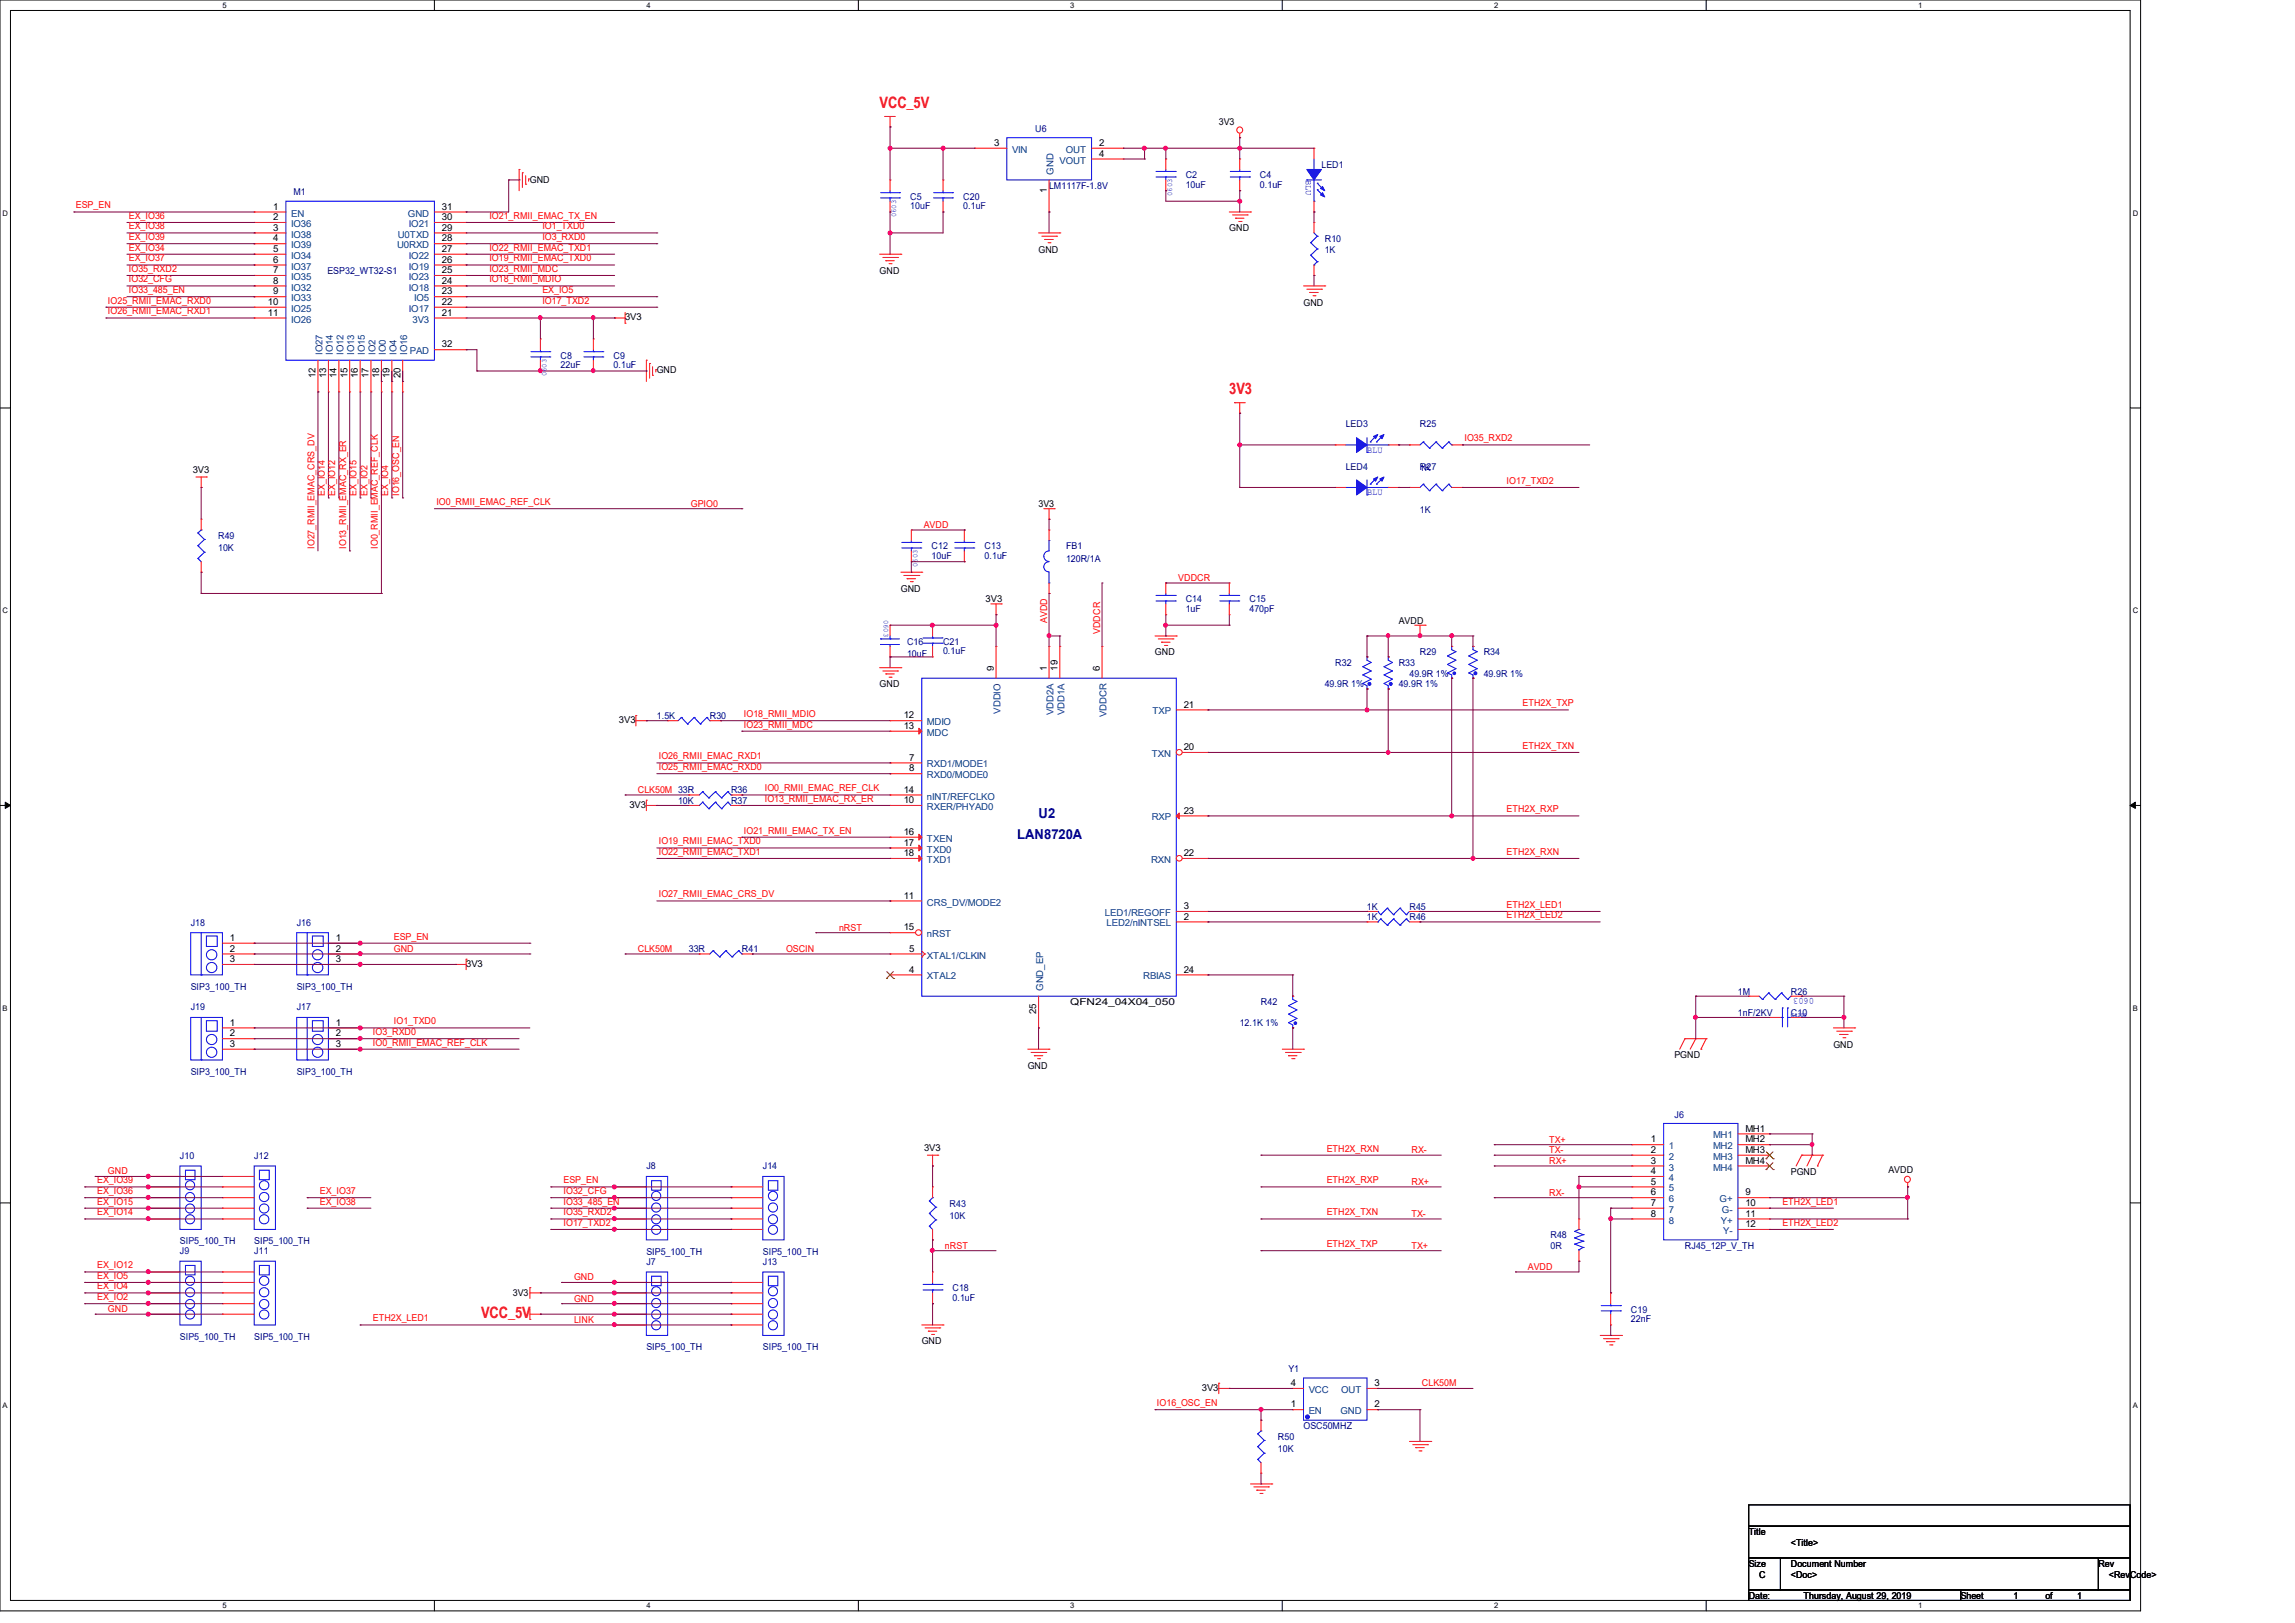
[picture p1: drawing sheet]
<svg xmlns="http://www.w3.org/2000/svg" width="297mm" height="210mm" viewBox="0 0 297 210" stroke-linecap="round" stroke-linejoin="round" font-family="sans-serif">
<defs><g id="words">
<g font-size="2" fill="#f00">
<text x="113.8" y="14">VCC_5V</text>
<text x="159.1" y="51">3V3</text>
<text x="62.3" y="170.6">VCC_5V</text>
</g>
<g font-size="1.8" fill="#000080">
<text x="134.4" y="105.9">U2</text>
<text x="131.7" y="108.6">LAN8720A</text>
</g>
<g font-size="1.2" fill="#000080">
<text x="134" y="17">U6</text>
<text x="153.5" y="23.1">C2</text>
<text x="163.1" y="23.1">C4</text>
<text x="171" y="21.7">LED1</text>
<text x="38" y="25.3">M1</text>
<text x="117.8" y="25.8">C5</text>
<text x="117.8" y="27.1">10uF</text>
<text x="124.7" y="25.8">C20</text>
<text x="124.7" y="27.1">0.1uF</text>
<text x="135.8" y="24.4">LM1117F-1.8V</text>
<text x="153.5" y="24.3">10uF</text>
<text x="163.1" y="24.3">0.1uF</text>
<text x="42.4" y="35.4">ESP32_WT32-S1</text>
<text x="171.4" y="31.3">R10</text>
<text x="171.4" y="32.7">1K</text>
<text x="72.6" y="46.4">C8</text>
<text x="72.6" y="47.6">22uF</text>
<text x="79.4" y="46.4">C9</text>
<text x="79.4" y="47.6">0.1uF</text>
<text x="174.2" y="55.3">LED3</text>
<text x="183.8" y="55.3">R25</text>
<text x="174.2" y="60.8">LED4</text>
<text x="183.8" y="60.8">R27</text>
<text x="183.8" y="60.9">1K</text>
<text x="28.2" y="69.7">R49</text>
<text x="28.2" y="71.3">10K</text>
<text x="120.6" y="71.1">C12</text>
<text x="127.4" y="71.1">C13</text>
<text x="138" y="71.1">FB1</text>
<text x="183.8" y="66.4">1K</text>
<text x="120.6" y="72.3">10uF</text>
<text x="127.4" y="72.3">0.1uF</text>
<text x="138" y="72.7">120R/1A</text>
<text x="153.5" y="77.9">C14</text>
<text x="161.7" y="77.9">C15</text>
<text x="117.4" y="83.4">C16</text>
<text x="122" y="83.4">C21</text>
<text x="153.5" y="79.2">1uF</text>
<text x="161.7" y="79.2">470pF</text>
<text x="117.4" y="85">10uF</text>
<text x="122" y="84.7">0.1uF</text>
<text x="171.4" y="88.9">49.9R 1%</text>
<text x="172.8" y="86.1">R32</text>
<text x="181" y="86.1">R33</text>
<text x="181" y="88.9">49.9R 1%</text>
<text x="182.4" y="87.5">49.9R 1%</text>
<text x="183.8" y="84.8">R29</text>
<text x="192" y="84.8">R34</text>
<text x="192" y="87.5">49.9R 1%</text>
<text x="85" y="93">1.5K</text>
<text x="91.9" y="93">R30</text>
<text x="87.8" y="104">10K</text>
<text x="94.6" y="102.6">R36</text>
<text x="94.6" y="104">R37</text>
<text x="24.7" y="119.8">J18</text>
<text x="38.4" y="119.8">J16</text>
<text x="176.9" y="117.7">1K</text>
<text x="176.9" y="119.1">1K</text>
<text x="182.4" y="117.7">R45</text>
<text x="182.4" y="119.1">R46</text>
<text x="89.2" y="123.2">33R</text>
<text x="96" y="123.2">R41</text>
<text x="24.7" y="128.1">SIP3_100_TH</text>
<text x="24.7" y="130.7">J19</text>
<text x="38.4" y="130.7">J17</text>
<text x="38.4" y="128.1">SIP3_100_TH</text>
<text x="163.2" y="130">R42</text>
<text x="224.9" y="131.4">1nF/2KV</text>
<text x="224.9" y="128.7">1M</text>
<text x="231.8" y="131.4">C10</text>
<text x="231.8" y="128.7">R26</text>
<text x="160.4" y="132.8">12.1K 1%</text>
<text x="24.7" y="139.1">SIP3_100_TH</text>
<text x="38.4" y="139.1">SIP3_100_TH</text>
<text x="23.3" y="149.9">J10</text>
<text x="32.9" y="149.9">J12</text>
<text x="216.7" y="144.6">J6</text>
<text x="83.6" y="151.3">J8</text>
<text x="98.7" y="151.3">J14</text>
<text x="23.3" y="161">SIP5_100_TH</text>
<text x="32.9" y="161">SIP5_100_TH</text>
<text x="122.9" y="156.1">R43</text>
<text x="122.9" y="157.8">10K</text>
<text x="200.7" y="160.2">R48</text>
<text x="200.7" y="161.6">0R</text>
<text x="218.1" y="161.6">RJ45_12P_V_TH</text>
<text x="23.3" y="162.3">J9</text>
<text x="32.9" y="162.3">J11</text>
<text x="83.6" y="162.4">SIP5_100_TH</text>
<text x="83.6" y="163.7">J7</text>
<text x="98.7" y="163.7">J13</text>
<text x="98.7" y="162.4">SIP5_100_TH</text>
<text x="123.3" y="167.1">C18</text>
<text x="23.3" y="173.4">SIP5_100_TH</text>
<text x="32.9" y="173.4">SIP5_100_TH</text>
<text x="123.3" y="168.3">0.1uF</text>
<text x="211.1" y="169.8">C19</text>
<text x="211.1" y="171.1">22nF</text>
<text x="83.6" y="174.7">SIP5_100_TH</text>
<text x="98.7" y="174.7">SIP5_100_TH</text>
<text x="166.7" y="177.5">Y1</text>
<text x="168.7" y="184.9">OSC50MHZ</text>
<text x="165.4" y="186.3">R50</text>
<text x="165.4" y="187.9">10K</text>
</g>
<g font-size="1.2">
<text x="157.7" y="16.2">3V3</text>
<text x="68.6" y="23.6">GND</text>
<text x="128.6" y="18.9">3</text>
<text x="142.2" y="18.9">2</text>
<text x="142.2" y="20.3">4</text>
<text x="35.3" y="27.1">1</text>
<text x="35.3" y="28.5">2</text>
<text x="35.3" y="29.8">3</text>
<text x="57.2" y="29.8">29</text>
<text x="57.2" y="28.5">30</text>
<text x="57.2" y="27.1">31</text>
<text x="135.5" y="24.9" transform="rotate(-90 135.5 24.9)">1</text>
<text x="159.1" y="29.9">GND</text>
<text x="35.3" y="31.2">4</text>
<text x="35.3" y="32.6">5</text>
<text x="35.3" y="34">6</text>
<text x="35.3" y="35.3">7</text>
<text x="57.2" y="35.3">25</text>
<text x="57.2" y="34">26</text>
<text x="57.2" y="32.6">27</text>
<text x="57.2" y="31.2">28</text>
<text x="113.8" y="35.4">GND</text>
<text x="134.4" y="32.7">GND</text>
<text x="34.7" y="39.5">10</text>
<text x="34.7" y="40.9">11</text>
<text x="35.3" y="36.7">8</text>
<text x="35.3" y="38.1">9</text>
<text x="57.2" y="40.9">21</text>
<text x="57.2" y="39.5">22</text>
<text x="57.2" y="38.1">23</text>
<text x="57.2" y="36.7">24</text>
<text x="80.9" y="41.4">3V3</text>
<text x="168.7" y="39.5">GND</text>
<text x="57.2" y="45">32</text>
<text x="40.9" y="48.9" transform="rotate(-90 40.9 48.9)">12</text>
<text x="42.2" y="48.9" transform="rotate(-90 42.2 48.9)">13</text>
<text x="43.6" y="48.9" transform="rotate(-90 43.6 48.9)">14</text>
<text x="45" y="48.9" transform="rotate(-90 45 48.9)">15</text>
<text x="46.3" y="48.9" transform="rotate(-90 46.3 48.9)">16</text>
<text x="47.7" y="48.9" transform="rotate(-90 47.7 48.9)">17</text>
<text x="49.1" y="48.9" transform="rotate(-90 49.1 48.9)">18</text>
<text x="50.4" y="48.9" transform="rotate(-90 50.4 48.9)">19</text>
<text x="51.8" y="48.9" transform="rotate(-90 51.8 48.9)">20</text>
<text x="85" y="48.3">GND</text>
<text x="24.9" y="61.2">3V3</text>
<text x="134.4" y="65.6">3V3</text>
<text x="116.6" y="76.6">GND</text>
<text x="127.6" y="77.9">3V3</text>
<text x="181" y="80.7">AVDD</text>
<text x="113.8" y="88.9">GND</text>
<text x="128.6" y="86.8" transform="rotate(-90 128.6 86.8)">9</text>
<text x="135.5" y="86.8" transform="rotate(-90 135.5 86.8)">1</text>
<text x="136.9" y="86.8" transform="rotate(-90 136.9 86.8)">19</text>
<text x="142.3" y="86.8" transform="rotate(-90 142.3 86.8)">6</text>
<text x="149.5" y="84.8">GND</text>
<text x="80.1" y="93.6">3V3</text>
<text x="117" y="93">12</text>
<text x="117" y="94.3">13</text>
<text x="153.2" y="91.6">21</text>
<text x="117.6" y="98.4">7</text>
<text x="117.6" y="99.8">8</text>
<text x="153.2" y="97.1">20</text>
<text x="81.4" y="104.6">3V3</text>
<text x="117" y="103.9">10</text>
<text x="117" y="102.6">14</text>
<text x="153.2" y="105.3">23</text>
<text x="117" y="108">16</text>
<text x="117" y="109.4">17</text>
<text x="117" y="110.8">18</text>
<text x="153.2" y="110.8">22</text>
<text x="117" y="116.3">11</text>
<text x="153.2" y="119">2</text>
<text x="153.2" y="117.6">3</text>
<text x="29.8" y="121.7">1</text>
<text x="29.8" y="123.1">2</text>
<text x="29.8" y="124.5">3</text>
<text x="43.5" y="121.7">1</text>
<text x="43.5" y="123.1">2</text>
<text x="43.5" y="124.5">3</text>
<text x="60.3" y="125.1">3V3</text>
<text x="117" y="120.4">15</text>
<text x="117.6" y="123.1">5</text>
<text x="117.6" y="125.9">4</text>
<text x="153.2" y="125.9">24</text>
<text x="134.1" y="131.2" transform="rotate(-90 134.1 131.2)">25</text>
<text x="138.5" y="130">QFN24_04X04_050</text>
<text x="29.8" y="132.7">1</text>
<text x="29.8" y="134.1">2</text>
<text x="29.8" y="135.5">3</text>
<text x="43.5" y="132.7">1</text>
<text x="43.5" y="134.1">2</text>
<text x="43.5" y="135.5">3</text>
<text x="216.7" y="136.9">PGND</text>
<text x="237.3" y="135.5">GND</text>
<text x="133" y="138.3">GND</text>
<text x="119.6" y="149">3V3</text>
<text x="213.6" y="147.8">1</text>
<text x="213.6" y="149.2">2</text>
<text x="225.9" y="146.4">MH1</text>
<text x="225.9" y="147.8">MH2</text>
<text x="225.9" y="149.2">MH3</text>
<text x="213.6" y="150.6">3</text>
<text x="213.6" y="151.9">4</text>
<text x="213.6" y="153.3">5</text>
<text x="213.6" y="154.7">6</text>
<text x="225.9" y="150.6">MH4</text>
<text x="225.9" y="154.7">9</text>
<text x="231.8" y="152">PGND</text>
<text x="244.4" y="151.7">AVDD</text>
<text x="213.6" y="156">7</text>
<text x="213.6" y="157.4">8</text>
<text x="225.9" y="157.4">11</text>
<text x="225.9" y="158.8">12</text>
<text x="225.9" y="156">10</text>
<text x="66.4" y="167.6">3V3</text>
<text x="119.3" y="173.9">GND</text>
<text x="167" y="179.4">4</text>
<text x="177.9" y="179.4">3</text>
<text x="155.5" y="180">3V3</text>
<text x="167" y="182.1">1</text>
<text x="177.9" y="182.1">2</text>
<text x="226.3" y="198.6">Title</text>
<text x="226.3" y="202.7">Size</text>
<text x="231.8" y="200">&lt;Title&gt;</text>
<text x="231.8" y="202.7">Document Number</text>
<text x="271.6" y="202.7">Rev</text>
<text x="226.3" y="206.9">Date:</text>
<text x="227.7" y="204.1">C</text>
<text x="231.8" y="204.1">&lt;Doc&gt;</text>
<text x="233.4" y="206.9">Thursday, August 29, 2019</text>
<text x="253.7" y="206.9">Sheet</text>
<text x="260.6" y="206.9">1</text>
<text x="264.7" y="206.9">of</text>
<text x="268.8" y="206.9">1</text>
<text x="272.9" y="204.1">&lt;RevCode&gt;</text>
</g>
<g font-size="1.2" fill="#004080">
<text x="131" y="19.8">VIN</text>
<text x="136.4" y="22.6" transform="rotate(-90 136.4 22.6)">GND</text>
<text x="137.1" y="21.2">VOUT</text>
<text x="137.9" y="19.8">OUT</text>
<text x="37.7" y="28">EN</text>
<text x="37.7" y="29.4">IO36</text>
<text x="52.8" y="28">GND</text>
<text x="52.9" y="29.4">IO21</text>
<text x="37.7" y="30.7">IO38</text>
<text x="37.7" y="32.1">IO39</text>
<text x="37.7" y="33.5">IO34</text>
<text x="37.7" y="34.9">IO37</text>
<text x="51.4" y="32.1">U0RXD</text>
<text x="51.5" y="30.7">U0TXD</text>
<text x="52.9" y="34.9">IO19</text>
<text x="52.9" y="33.5">IO22</text>
<text x="37.7" y="36.2">IO35</text>
<text x="37.7" y="37.6">IO32</text>
<text x="37.7" y="39">IO33</text>
<text x="37.7" y="40.3">IO25</text>
<text x="37.7" y="41.7">IO26</text>
<text x="52.9" y="40.3">IO17</text>
<text x="52.9" y="37.6">IO18</text>
<text x="52.9" y="36.2">IO23</text>
<text x="53.4" y="41.7">3V3</text>
<text x="53.6" y="39">IO5</text>
<text x="41.7" y="45.9" transform="rotate(-90 41.7 45.9)">IO27</text>
<text x="43.1" y="45.9" transform="rotate(-90 43.1 45.9)">IO14</text>
<text x="44.4" y="45.9" transform="rotate(-90 44.4 45.9)">IO12</text>
<text x="45.8" y="45.9" transform="rotate(-90 45.8 45.9)">IO13</text>
<text x="47.2" y="45.9" transform="rotate(-90 47.2 45.9)">IO15</text>
<text x="48.6" y="45.9" transform="rotate(-90 48.6 45.9)">IO2</text>
<text x="50" y="45.9" transform="rotate(-90 50 45.9)">IO0</text>
<text x="51.3" y="45.9" transform="rotate(-90 51.3 45.9)">IO4</text>
<text x="52.7" y="45.9" transform="rotate(-90 52.7 45.9)">IO16</text>
<text x="53" y="45.8">PAD</text>
<text x="120" y="93.9">MDIO</text>
<text x="120" y="95.2">MDC</text>
<text x="129.5" y="92.4" transform="rotate(-90 129.5 92.4)">VDDIO</text>
<text x="136.4" y="92.6" transform="rotate(-90 136.4 92.6)">VDD2A</text>
<text x="137.8" y="92.6" transform="rotate(-90 137.8 92.6)">VDD1A</text>
<text x="143.2" y="92.8" transform="rotate(-90 143.2 92.8)">VDDCR</text>
<text x="149.1" y="92.5">TXP</text>
<text x="120" y="99.3">RXD1/MODE1</text>
<text x="120" y="100.7">RXD0/MODE0</text>
<text x="149.1" y="98">TXN</text>
<text x="120" y="104.8">RXER/PHYAD0</text>
<text x="120" y="103.5">nINT/REFCLKO</text>
<text x="149.1" y="106.2">RXP</text>
<text x="120" y="108.9">TXEN</text>
<text x="120" y="110.3">TXD0</text>
<text x="120" y="111.7">TXD1</text>
<text x="149" y="111.7">RXN</text>
<text x="120" y="117.2">CRS_DV/MODE2</text>
<text x="143" y="118.5">LED1/REGOFF</text>
<text x="143.2" y="119.9">LED2/nINTSEL</text>
<text x="120" y="121.3">nRST</text>
<text x="120" y="124">XTAL1/CLKIN</text>
<text x="120" y="126.7">XTAL2</text>
<text x="135" y="128.2" transform="rotate(-90 135 128.2)">GND_EP</text>
<text x="147.9" y="126.7">RBIAS</text>
<text x="216" y="148.7">1</text>
<text x="221.7" y="147.3">MH1</text>
<text x="221.7" y="148.7">MH2</text>
<text x="216" y="150.1">2</text>
<text x="216" y="151.5">3</text>
<text x="216" y="152.8">4</text>
<text x="216" y="154.2">5</text>
<text x="216" y="155.6">6</text>
<text x="221.7" y="150.1">MH3</text>
<text x="221.7" y="151.5">MH4</text>
<text x="222.5" y="155.6">G+</text>
<text x="216" y="156.9">7</text>
<text x="216" y="158.3">8</text>
<text x="222.7" y="158.3">Y+</text>
<text x="222.8" y="156.9">G-</text>
<text x="223" y="159.7">Y-</text>
<text x="169.4" y="183">EN</text>
<text x="169.4" y="180.3">VCC</text>
<text x="173.5" y="183">GND</text>
<text x="173.6" y="180.3">OUT</text>
</g>
<g font-size="1.2" fill="#00f">
<text x="169" y="23.3" transform="rotate(90 169 23.3)">BLU</text>
<text x="176.9" y="58.6">BLU</text>
<text x="176.9" y="64.1">BLU</text>
<text x="234.8" y="129.1" transform="rotate(-180 234.8 129.1)">0603</text>
</g>
<g font-size="1.2" fill="#f00">
<text x="9.8" y="27">ESP_EN</text>
<text x="16.7" y="28.3">EX_IO36</text>
<text x="16.7" y="29.7">EX_IO38</text>
<text x="63.3" y="28.3">IO21_RMII_EMAC_TX_EN</text>
<text x="70.2" y="29.7">IO1_TXD0</text>
<text x="16.7" y="31.1">EX_IO39</text>
<text x="16.7" y="32.4">EX_IO34</text>
<text x="16.7" y="33.8">EX_IO37</text>
<text x="16.7" y="35.2">IO35_RXD2</text>
<text x="63.3" y="32.4">IO22_RMII_EMAC_TXD1</text>
<text x="63.3" y="33.8">IO19_RMII_EMAC_TXD0</text>
<text x="63.3" y="35.2">IO23_RMII_MDC</text>
<text x="70.2" y="31.1">IO3_RXD0</text>
<text x="14" y="39.3">IO25_RMII_EMAC_RXD0</text>
<text x="14" y="40.7">IO26_RMII_EMAC_RXD1</text>
<text x="16.7" y="36.5">IO32_CFG</text>
<text x="16.7" y="37.9">IO33_485_EN</text>
<text x="63.3" y="36.5">IO18_RMII_MDIO</text>
<text x="70.2" y="37.9">EX_IO5</text>
<text x="70.2" y="39.3">IO17_TXD2</text>
<text x="189.5" y="57.1">IO35_RXD2</text>
<text x="42" y="64.2" transform="rotate(-90 42 64.2)">EX_IO14</text>
<text x="43.4" y="64.2" transform="rotate(-90 43.4 64.2)">EX_IO12</text>
<text x="46.1" y="64.2" transform="rotate(-90 46.1 64.2)">EX_IO15</text>
<text x="47.5" y="64.2" transform="rotate(-90 47.5 64.2)">EX_IO2</text>
<text x="50.2" y="64.2" transform="rotate(-90 50.2 64.2)">EX_IO4</text>
<text x="51.6" y="64.2" transform="rotate(-90 51.6 64.2)">IO16_OSC_EN</text>
<text x="56.5" y="65.4">IO0_RMII_EMAC_REF_CLK</text>
<text x="89.4" y="65.6">GPIO0</text>
<text x="195" y="62.6">IO17_TXD2</text>
<text x="40.7" y="71" transform="rotate(-90 40.7 71)">IO27_RMII_EMAC_CRS_DV</text>
<text x="44.8" y="71" transform="rotate(-90 44.8 71)">IO13_RMII_EMAC_RX_ER</text>
<text x="48.9" y="71" transform="rotate(-90 48.9 71)">IO0_RMII_EMAC_REF_CLK</text>
<text x="119.5" y="68.3">AVDD</text>
<text x="152.5" y="75.2">VDDCR</text>
<text x="135.5" y="80.6" transform="rotate(-90 135.5 80.6)">AVDD</text>
<text x="142.4" y="82" transform="rotate(-90 142.4 82)">VDDCR</text>
<text x="96.3" y="92.8">IO18_RMII_MDIO</text>
<text x="96.3" y="94.1">IO23_RMII_MDC</text>
<text x="197.1" y="91.4">ETH2X_TXP</text>
<text x="85.3" y="98.3">IO26_RMII_EMAC_RXD1</text>
<text x="85.3" y="99.7">IO25_RMII_EMAC_RXD0</text>
<text x="197.1" y="96.9">ETH2X_TXN</text>
<text x="82.5" y="102.6">CLK50M 33R</text>
<text x="96.3" y="107.9">IO21_RMII_EMAC_TX_EN</text>
<text x="99" y="103.8">IO13_RMII_EMAC_RX_ER</text>
<text x="99" y="102.4">IO0_RMII_EMAC_REF_CLK</text>
<text x="195" y="105.1">ETH2X_RXP</text>
<text x="85.3" y="109.3">IO19_RMII_EMAC_TXD0</text>
<text x="85.3" y="110.6">IO22_RMII_EMAC_TXD1</text>
<text x="195" y="110.6">ETH2X_RXN</text>
<text x="85.3" y="116.1">IO27_RMII_EMAC_CRS_DV</text>
<text x="195" y="117.5">ETH2X_LED1</text>
<text x="195" y="118.8">ETH2X_LED2</text>
<text x="51" y="123.2">GND</text>
<text x="51" y="121.6">ESP_EN</text>
<text x="82.5" y="123.2">CLK50M</text>
<text x="101.7" y="123.2">OSCIN</text>
<text x="108.6" y="120.4">nRST</text>
<text x="48.3" y="135.3">IO0_RMII_EMAC_REF_CLK</text>
<text x="48.3" y="133.9">IO3_RXD0</text>
<text x="51" y="132.5">IO1_TXD0</text>
<text x="171.7" y="149">ETH2X_RXN</text>
<text x="182.7" y="149.2">RX-</text>
<text x="200.5" y="147.9">TX+</text>
<text x="200.5" y="149.2">TX-</text>
<text x="12.6" y="154.5">EX_IO36</text>
<text x="12.6" y="153.1">EX_IO39</text>
<text x="12.6" y="155.9">EX_IO15</text>
<text x="14" y="152">GND</text>
<text x="41.4" y="154.5">EX_IO37</text>
<text x="41.4" y="155.9">EX_IO38</text>
<text x="72.9" y="155.9">IO33_485_EN</text>
<text x="72.9" y="154.5">IO32_CFG</text>
<text x="72.9" y="153.1">ESP_EN</text>
<text x="171.7" y="153.1">ETH2X_RXP</text>
<text x="182.7" y="153.3">RX+</text>
<text x="200.5" y="150.6">RX+</text>
<text x="200.5" y="154.7">RX-</text>
<text x="230.7" y="155.9">ETH2X_LED1</text>
<text x="12.6" y="157.3">EX_IO14</text>
<text x="72.9" y="157.3">IO35_RXD2</text>
<text x="72.9" y="158.6">IO17_TXD2</text>
<text x="122.3" y="161.6">nRST</text>
<text x="171.7" y="161.4">ETH2X_TXP</text>
<text x="171.7" y="157.3">ETH2X_TXN</text>
<text x="182.7" y="161.6">TX+</text>
<text x="182.7" y="157.5">TX-</text>
<text x="230.7" y="158.6">ETH2X_LED2</text>
<text x="12.6" y="166.8">EX_IO4</text>
<text x="12.6" y="165.5">EX_IO5</text>
<text x="12.6" y="164.1">EX_IO12</text>
<text x="74.3" y="165.7">GND</text>
<text x="197.7" y="164.3">AVDD</text>
<text x="12.6" y="168.2">EX_IO2</text>
<text x="14" y="169.8">GND</text>
<text x="48.3" y="171">ETH2X_LED1</text>
<text x="74.3" y="171.2">LINK</text>
<text x="74.3" y="168.4">GND</text>
<text x="184" y="179.4">CLK50M</text>
<text x="149.7" y="181.9">IO16_OSC_EN</text>
</g>
<g font-size="1">
<text x="28.8" y="1">5</text>
<text x="83.7" y="1">4</text>
<text x="138.5" y="1">3</text>
<text x="193.4" y="1">2</text>
<text x="248.2" y="1">1</text>
<text x=".3" y="27.9">D</text>
<text x="276" y="27.9">D</text>
<text x=".3" y="79.4">C</text>
<text x="276" y="79.4">C</text>
<text x=".3" y="130.8">B</text>
<text x="276" y="130.8">B</text>
<text x=".3" y="182.2">A</text>
<text x="276" y="182.2">A</text>
<text x="28.8" y="208.1">5</text>
<text x="83.7" y="208.1">4</text>
<text x="138.5" y="208.1">3</text>
<text x="193.4" y="208.1">2</text>
<text x="248.2" y="208.1">1</text>
</g>
<g font-size=".9" fill="#00f">
<text x="116" y="28.1" transform="rotate(-90 116 28.1)">0603</text>
<text x="151.7" y="25.4" transform="rotate(-90 151.7 25.4)">0603</text>
<text x="70.7" y="48.7" transform="rotate(-90 70.7 48.7)">0603</text>
<text x="118.7" y="73.4" transform="rotate(-90 118.7 73.4)">0603</text>
<text x="114.4" y="80.2" transform="rotate(90 114.4 80.2)">0603</text>
</g>
<text font-size=".7" fill="#00f" x="231.8" y="131.6">C1206</text>
</g></defs>
<path d="M0 0h277v208.4h-277zM1.4 1.4h274.3v205.7h-274.3z" fill="none" stroke="#000" stroke-width=".13"/>
<g fill="#fff">
<path d="M28.8 .1h.5v1.1h-.5z"/>
<path d="M28.8 207.2h.5v1.1h-.5z"/>
</g>
<path d="M56.2 0v1.4M56.2 207.1v1.3" fill="none" stroke="#000" stroke-width=".13"/>
<g fill="#fff">
<path d="M83.7 .1h.5v1.1h-.5z"/>
<path d="M83.7 207.2h.5v1.1h-.5z"/>
</g>
<path d="M111.1 0v1.4M111.1 207.1v1.3" fill="none" stroke="#000" stroke-width=".13"/>
<g fill="#fff">
<path d="M138.5 .1h.6v1.1h-.6z"/>
<path d="M138.5 207.2h.6v1.1h-.6z"/>
</g>
<path d="M165.9 0v1.4M165.9 207.1v1.3" fill="none" stroke="#000" stroke-width=".13"/>
<g fill="#fff">
<path d="M193.4 .1h.5v1.1h-.5z"/>
<path d="M193.4 207.2h.5v1.1h-.5z"/>
</g>
<path d="M220.8 0v1.4M220.8 207.1v1.3" fill="none" stroke="#000" stroke-width=".13"/>
<g fill="#fff">
<path d="M248.2 .1h.6v1.1h-.6z"/>
<path d="M248.2 207.2h.6v1.1h-.6z"/>
<path d="M.3 27.1h.8v1.1h-.8z"/>
<path d="M276 27.1h.7v1.1h-.7z"/>
<path d="M.3 78.5h.8v1.1h-.8z"/>
<path d="M276 78.5h.7v1.1h-.7z"/>
</g>
<path d="M0 52.8h1.4M275.7 52.8h1.3" fill="none" stroke="#000" stroke-width=".13"/>
<g fill="#fff">
<path d="M.3 129.9h.7v1.1h-.7z"/>
<path d="M276 129.9h.6v1.1h-.6z"/>
</g>
<path d="M0 104.2h1.4M275.7 104.2h1.3" fill="none" stroke="#000" stroke-width=".13"/>
<path d="M.7 103.8l.7 .4-.7 .4zM275.7 104.2l.7-.4v.8z" fill="#000" stroke="#000" stroke-width=".13"/>
<g fill="#fff">
<path d="M.3 181.4h.7v1.1h-.7z"/>
<path d="M276 181.4h.6v1.1h-.6z"/>
</g>
<path d="M0 155.7h1.4M275.7 155.7h1.3M226.3 194.7h49.4v2.8h-49.4zM226.3 197.5h49.4v4.1h-49.4zM226.3 201.6h4.1v4.1h-4.1zM226.3 205.7h27.4v1.4h-27.4zM230.4 201.6h41.2v4.1h-41.2zM253.7 205.7h22v1.4h-22zM271.6 201.6h4.1v4.1h-4.1z" fill="none" stroke="#000" stroke-width=".13"/>
<g fill="none" stroke="#f00" stroke-width=".13">
<path d="M114.5 15.1h.1M114.5 15.1h1.4M115.2 16.4h.1M115.2 15.1v1.3M126.2 19.2h.1M126.2 19.2h4.1M141.3 19.2h4.1M145.4 19.2h.1M160.4 17.8h.1M160.4 17.3v.5M170.1 19.2h.1M170.1 19.2v1.4"/>
<path d="M32.9 27.4h.1M32.9 28.8h.1M32.9 30.1h.1M32.9 31.5h.1M32.9 32.9h.1M32.9 34.3h.1M32.9 35.6h.1M32.9 37h.1M32.9 38.4h.1M32.9 39.8h.1M32.9 37h4.1M32.9 27.4h4.1"/>
<path d="M32.9 32.9h4.1M32.9 30.1h4.1M32.9 28.8h4.1M32.9 31.5h4.1M32.9 34.3h4.1M32.9 35.6h4.1M32.9 38.4h4.1M32.9 39.8h4.1M56.2 37h4.1M56.2 27.4h4.1M56.2 32.9h4.1M56.2 30.1h4.1"/>
<path d="M56.2 28.8h4.1M56.2 31.5h4.1M56.2 34.3h4.1M56.2 35.6h4.1M56.2 38.4h4.1M56.2 39.8h4.1M60.3 39.8h.1M60.3 38.4h.1M60.3 37h.1M60.3 35.6h.1M60.3 34.3h.1M60.3 32.9h.1"/>
<path d="M60.3 31.5h.1M60.3 30.1h.1M60.3 28.8h.1M60.3 27.4h.1M67.2 21.9h.1M67.2 21.9v2.8M67.6 22.4h.1M67.6 22.4v1.9M68 23.8h.1M68 22.7v1.1M68.4 23.2h.1M68.4 23.2v.3"/>
<path d="M113.8 32.9h2.8M114.3 33.3h1.9M114.6 33.7h.1M114.6 33.7h1.1M115.1 34.1h.2M115.2 23.3h.1M115.2 27.4h.1M115.2 23.3v1.4M115.2 26v1.4M115.3 34.1h.1M116.2 33.3h.1M116.6 32.9h.1"/>
<path d="M122 23.3h.1M122 27.4h.1M122 23.3v1.4M122 26v1.4M134.4 30.1h2.8M134.8 30.6h1.9M135.2 31h.1M135.2 31h1.1M135.6 31.4h.3M135.8 27.4h.1M135.8 23.3v4.1M135.9 31.4h.1"/>
<path d="M136.7 30.6h.1M137.2 30.1h.1M141.3 20.6h4.1M145.4 20.6h.1M150.9 20.6h.1M150.9 24.7h.1M150.9 20.6v1.3M150.9 23.3v1.4M159.1 27.4h2.7M159.5 27.8h1.9M159.9 28.2h.1M159.9 28.2h1.1"/>
<path d="M160.3 28.7h.3M160.4 20.6h.1M160.4 24.7h.1M160.4 20.6v1.3M160.4 23.3v1.4M160.6 28.7h.1M161.4 27.8h.1M161.8 27.4h.1M168.7 37h2.7M169.1 37.4h1.9M169.5 37.8h.1M169.5 37.8h1.1"/>
<path d="M169.9 38.3h.3M170.1 28.8h.1M170.1 35.6h.1M170.1 27.4h.1M170.1 26v1.4M170.1 28.8v1.3M170.1 34.3v1.3M170.2 38.3h.1M171 37.4h.1M171.4 37h.1M32.9 41.1h.1M32.9 41.1h4.1"/>
<path d="M41.1 50.7h.1M41.1 46.6v4.1M42.5 50.7h.1M42.5 46.6v4.1M43.9 50.7h.1M43.9 46.6v4.1M45.3 50.7h.1M45.3 46.6v4.1M46.6 50.7h.1M46.6 46.6v4.1M48 50.7h.1M48 46.6v4.1"/>
<path d="M49.4 50.7h.1M49.4 46.6v4.1M50.7 50.7h.1M50.7 46.6v4.1M52.1 50.7h.1M52.1 46.6v4.1M56.2 41.1h4.1M56.2 45.3h4.1M60.3 41.1h.1M60.3 45.3h.1M69.9 43.9h.1M69.9 48h.1"/>
<path d="M69.9 43.9v1.4M69.9 46.6v1.4M76.8 43.9h.1M76.8 48h.1M76.8 43.9v1.4M76.8 46.6v1.4M79.5 41.1h.1M79.5 41.1h1.4M80.9 41.8h.1M80.9 40.4v1.4M83.7 46.6h.1M83.7 46.6v2.8"/>
<path d="M84.1 47h.1M84.1 47v1.9M84.5 48.6h.1M84.5 47.5v1.1M84.9 47.8h.1M84.9 47.8v.3M159.8 52.1h.1M159.8 52.1h1.4M160.4 53.5h.1M160.4 52.1v1.4M172.8 57.6h.1M172.8 57.6h1.4"/>
<path d="M179.7 57.6h1.3M181 57.6h.1M182.4 57.6h.1M182.4 57.6h1.4M187.9 57.6h1.4M189.3 57.6h.1M25.4 61.7h1.3M26 63.1h.1M26 74h.1M26 67.2h.1M26 61.7v1.4M26 67.2v1.4"/>
<path d="M26 72.7v1.3M26.7 61.7h.1M116.6 74h2.7M117 74.5h1.9M117.4 74.9h.1M117.4 74.9h1.1M117.8 75.3h.3M117.9 68.6h.1M117.9 72.7h.1M117.9 68.6v1.3M117.9 71.3v1.4M118.1 75.3h.1"/>
<path d="M118.9 74.5h.1M119.3 74h.1M124.8 68.6h.1M124.8 72.7h.1M124.8 68.6v1.3M124.8 71.3v1.4M128.2 78.1h1.4M128.9 79.5h.1M128.9 78.1v1.4M129.6 78.1h.1M135.1 65.8h1.3M135.8 67.2h.1"/>
<path d="M135.8 65.8v1.4M136.4 65.8h.1M150.9 75.4h.1M150.9 79.5h.1M150.9 75.4v1.4M150.9 78.1v1.4M159.1 75.4h.1M159.1 79.5h.1M159.1 75.4v1.4M159.1 78.1v1.4M172.8 63.1h.1M172.8 63.1h1.4"/>
<path d="M179.7 63.1h1.3M181 63.1h.1M182.4 63.1h.1M182.4 63.1h1.4M187.9 63.1h1.4M189.3 63.1h.1M82.3 92.6h.1M82.3 93.3h1.4M82.3 92.6v1.3M83.7 93.3h.1M86.4 93.3h.1M86.4 93.3h1.4"/>
<path d="M91.9 93.3h1.4M93.3 93.3h.1M113.8 86.4h2.8M114.3 86.8h1.9M114.6 87.2h.1M114.6 87.2h1.1M115.1 87.6h.2M115.2 93.3h.1M115.2 94.6h.1M115.2 98.7h.1M115.2 93.3h4.1M115.2 94.6h4.1"/>
<path d="M115.2 98.7h4.1M115.3 87.6h.1M116.2 86.8h.1M116.6 86.4h.1M120.7 80.9h.1M120.7 85h.1M120.7 80.9v1.4M120.7 83.7v1.3M149.5 82.3h2.7M149.9 82.7h1.9M150.3 83.1h.1M150.3 83.1h1.1"/>
<path d="M150.7 83.5h.3M151 83.5h.1M151.8 82.7h.1M152.2 82.3h.1M176.9 89.2h.1M176.9 85h.1M179.7 89.2h.1M179.7 85h.1M183.1 80.9h1.3M183.8 82.3h.1M183.8 80.9v1.4M184.4 80.9h.1"/>
<path d="M187.9 87.8h.1M187.9 83.7h.1M190.6 87.8h.1M190.6 83.7h.1M83.7 103.5h.1M83.7 103.5v1.4M83.7 104.2h1.3M85 104.2h.1M89.2 102.9h.1M89.2 104.2h.1M89.2 104.2h1.3M89.2 102.9h1.3"/>
<path d="M94.6 104.2h1.4M94.6 102.9h1.4M96 102.9h.1M96 104.2h.1M115.2 100.1h.1M115.2 104.2h.1M115.2 108.3h.1M115.2 109.7h.1M115.2 111.1h.1M115.2 116.6h.1M115.2 104.2h4.1M115.2 100.1h4.1"/>
<path d="M115.2 108.3h4.1M115.2 109.7h4.1M115.2 111.1h4.1M115.2 116.6h4.1M176.9 117.9h.1M176.9 119.3h.1M176.9 117.9h1.4M176.9 119.3h1.4M182.4 117.9h1.4M182.4 119.3h1.4M183.8 117.9h.1M183.8 119.3h.1"/>
<path d="M28.8 124.8h4.1M28.8 122h4.1M28.8 123.4h4.1M32.9 122h.1M32.9 123.4h.1M32.9 124.8h.1M42.5 135.8h4.1M42.5 124.8h4.1M42.5 134.4h4.1M42.5 133h4.1M42.5 122h4.1M42.5 123.4h4.1"/>
<path d="M46.6 133h.1M46.6 134.4h.1M46.6 135.8h.1M46.6 122h.1M46.6 123.4h.1M46.6 124.8h.1M59 124.8h.1M59 124.8h1.3M60.3 124.1h.1M60.3 124.1v1.4M90.5 123.4h.1M90.5 123.4h1.4"/>
<path d="M96 123.4h1.4M97.4 123.4h.1M133 135.8h2.8M133.4 136.2h1.9M133.9 136.6h.1M133.9 136.6h1.1M134.3 137h.2M134.5 137h.1M135.3 136.2h.1M135.8 135.8h.1M165.9 135.8h2.8M166.4 136.2h1.9"/>
<path d="M166.8 136.6h.1M166.8 136.6h1.1M167.2 137h.3M167.3 133h.1M167.3 128.9h.1M167.5 137h.1M168.3 136.2h.1M168.7 135.8h.1M218.1 134.4h.1M218.1 134.4l-.7 1.4M218.1 134.4h2.7M219.5 134.4h.1"/>
<path d="M219.5 134.4l-.8 1.4M220.1 135.8h.1M220.8 134.4h.1M220.8 134.4l-.7 1.4M226.3 128.9h.1M226.3 128.9h1.4M229 131.7h.1M229 131.7h1.4M231.8 131.7h1.4M231.8 128.9h1.4M233.2 131.7h.1M233.2 128.9h.1"/>
<path d="M237.3 133h2.7M237.7 133.4h1.9M238.1 133.9h.1M238.1 133.9h1.1M238.5 134.3h.3M238.8 134.3h.1M239.6 133.4h.1M240 133h.1M19.2 152.2h.1M19.2 153.6h.1M19.2 155h.1M19.2 156.3h.1"/>
<path d="M19.2 157.7h.1M19.2 152.2h4.1M19.2 153.6h4.1M19.2 155h4.1M19.2 156.3h4.1M19.2 157.7h4.1M28.8 152.2h.1M28.8 153.6h.1M28.8 155h.1M28.8 156.3h.1M28.8 157.7h.1M28.8 152.2h4.1"/>
<path d="M28.8 153.6h4.1M28.8 155h4.1M28.8 156.3h4.1M28.8 157.7h4.1M79.5 153.6h.1M79.5 155h.1M79.5 156.3h.1M79.5 157.7h.1M79.5 159.1h.1M79.5 153.6h4.2M79.5 155h4.2M79.5 156.3h4.2"/>
<path d="M79.5 157.7h4.2M79.5 159.1h4.2M94.6 153.6h.1M94.6 155h.1M94.6 156.3h.1M94.6 157.7h.1M94.6 159.1h.1M94.6 153.6h4.1M94.6 155h4.1M94.6 156.3h4.1M94.6 157.7h4.1M94.6 159.1h4.1"/>
<path d="M120 149.5h1.4M120.7 150.9h.1M120.7 153.6h.1M120.7 149.5v1.4M120.7 153.6v1.4M120.7 159.1v1.3M121.4 149.5h.1M204.3 157.7h.1M204.3 157.7v1.4M211.2 148.1h.1M211.2 149.5h.1M211.2 150.9h.1"/>
<path d="M211.2 152.2h.1M211.2 153.6h.1M211.2 155h.1M211.2 156.3h.1M211.2 157.7h.1M211.2 149.5h4.1M211.2 152.2h4.1M211.2 153.6h4.1M211.2 155h4.1M211.2 156.3h4.1M211.2 157.7h4.1M211.2 148.1h4.1"/>
<path d="M211.2 150.9h4.1M224.9 149.5h4.1M224.9 155h4.1M224.9 156.3h4.1M224.9 157.7h4.1M224.9 159.1h4.1M224.9 148.1h4.1M224.9 150.9h4.1M224.9 146.7h4.1M229 146.7h.1M229 148.1h.1M229 149.5h.1"/>
<path d="M229 150.9h.1M229 157.7h.1M229 159.1h.1M229 155h.1M229 156.3h.1M233.2 149.5h.1M233.2 149.5h2.7M233.2 149.5l-.7 1.4M234.5 149.5h.1M234.5 149.5l-.7 1.4M235.2 150.9h.1M235.9 149.5h.1"/>
<path d="M235.9 149.5l-.7 1.4M246.9 153.6h.1M246.9 153v.6M19.2 164.6h.1M19.2 165.9h.1M19.2 167.3h.1M19.2 168.7h.1M19.2 170.1h.1M19.2 170.1h4.1M19.2 167.3h4.1M19.2 164.6h4.1M19.2 165.9h4.1"/>
<path d="M19.2 168.7h4.1M28.8 164.6h.1M28.8 165.9h.1M28.8 167.3h.1M28.8 168.7h.1M28.8 170.1h.1M28.8 170.1h4.1M28.8 167.3h4.1M28.8 164.6h4.1M28.8 165.9h4.1M28.8 168.7h4.1M68.6 170.7h.1"/>
<path d="M68.6 166.6h.1M68.6 170.1h1.3M68.6 166.6v1.4M68.6 169.4v1.3M68.6 167.3h1.3M69.9 170.1h.1M69.9 167.3h.1M79.5 165.9h.1M79.5 167.3h.1M79.5 168.7h.1M79.5 170.1h.1M79.5 171.4h.1"/>
<path d="M79.5 171.4h4.2M79.5 170.1h4.2M79.5 167.3h4.2M79.5 165.9h4.2M79.5 168.7h4.2M94.6 165.9h.1M94.6 167.3h.1M94.6 168.7h.1M94.6 170.1h.1M94.6 171.4h.1M94.6 171.4h4.1M94.6 170.1h4.1"/>
<path d="M94.6 167.3h4.1M94.6 165.9h4.1M94.6 168.7h4.1M119.3 171.4h2.7M119.7 171.8h1.9M120.1 172.3h.1M120.1 172.3h1.1M120.6 172.7h.2M120.7 160.4h.1M120.7 164.6h.1M120.7 168.7h.1M120.7 164.6v1.3"/>
<path d="M120.7 167.3v1.4M120.8 172.7h.1M121.6 171.8h.1M122 171.4h.1M157.7 179h.1M157.7 179.7h1.4M157.7 179v1.3M159.1 179.7h.1M167.3 179.7h.1M167.3 179.7h1.4M176.9 179.7h1.4M178.3 179.7h.1"/>
<path d="M204.3 163.2h.1M204.3 161.8v1.4M207.1 172.8h2.7M207.5 173.2h1.9M207.9 173.6h.1M207.9 173.6h1.1M208.3 174h.3M208.4 167.3h.1M208.4 171.4h.1M208.4 167.3v1.4M208.4 170.1v1.3M208.6 174h.1"/>
<path d="M209.4 173.2h.1M209.8 172.8h.1M161.8 192h2.8M162.3 192.4h1.9M162.6 192.8h.1M162.6 192.8h1.1M163.1 193.3h.2M163.2 190.6h.1M163.2 183.8h.1M163.2 183.8v1.4M163.2 189.3v1.3M163.3 193.3h.1"/>
<path d="M164.2 192.4h.1M164.6 192h.1M167.3 182.4h.1M167.3 182.4h1.4M176.9 182.4h1.4M178.3 182.4h.1M182.4 186.5h2.8M182.8 186.9h1.9M183.2 187.3h.1M183.2 187.3h1.1M183.6 187.7h.3M183.9 187.7h.1"/>
<path d="M184.7 186.9h.1M185.2 186.5h.1"/>
<circle cx="160.4" cy="16.8" r=".39"/>
<circle cx="246.8" cy="152.6" r=".39"/>
</g>
<g fill="none" stroke="#00f" stroke-width=".13">
<path d="M130.3 17.8h11v5.5h-11zM37 26h19.2v20.6h-19.2zM114 25.6h2.4M114 24.9h2.4M115.2 24.9h.1M115.2 25.6h.1M115.2 24.7v.2M115.2 25.6v.4M116.4 25.6h.1M116.4 24.9h.1M120.8 25.6h2.5M120.8 24.9h2.5"/>
<path d="M122 24.9h.1M122 25.6h.1M122 24.7v.2M122 25.6v.4M123.3 25.6h.1M123.3 24.9h.1M149.6 22.9h2.5M149.6 22.2h2.5M150.9 22.2h.1M150.9 22.9h.1M150.9 21.9v.3M150.9 22.9v.4"/>
<path d="M152.1 22.9h.1M152.1 22.2h.1M159.2 22.9h2.5M159.2 22.2h2.5M160.4 22.2h.1M160.4 22.9h.1M160.4 21.9v.3M160.4 22.9v.4M161.7 22.9h.1M161.7 22.2h.1M169.1 23.3h.1M169.1 23.3h1.9"/>
<path d="M169.6 31.4h.1M169.6 33h.1M169.6 31.4l.9 .8M169.6 33l.9 .9M170.1 34.3h.1M170.1 21.9h.1M170.1 26h.1M170.1 30.1l.4 .5M170.1 20.6v1.3M170.1 23.3v2.7M170.5 30.6h.1M170.5 32.2h.1"/>
<path d="M170.5 33.9h.1M170.5 23.7h.1M170.5 24.6h.1M170.5 30.6l-.9 .8M170.5 32.2l-.9 .8M170.5 33.9l-.4 .4M170.5 23.7l.8 .9M170.5 24.6l.8 .8M68.7 46.2h2.5M68.7 45.5h2.5M69.9 45.5h.1M69.9 46.2h.1"/>
<path d="M69.9 45.3v.2M69.9 46.2v.4M71.2 46.2h.1M71.2 45.5h.1M75.6 46.2h2.4M75.6 45.5h2.4M76.8 45.5h.1M76.8 46.2h.1M76.8 45.3v.2M76.8 46.2v.4M78 46.2h.1M78 45.5h.1"/>
<path d="M174.2 57.6h1.4M175.6 57.6h.1M176.9 58.5h.1M176.9 56.6v1.9M176.9 57.6h2.8M177.3 57.2h.1M178.1 57.2h.1M178.1 56.3l-.8 .9M179 56.3l-.9 .9M179.7 57.6h.1M184.2 57.2h.1M184.2 57.2l-.4 .4"/>
<path d="M184.2 57.2l.8 .8M185 58h.1M185.8 57.2h.1M185.8 57.2l-.8 .8M185.8 57.2l.8 .8M186.6 58h.1M187.5 57.2h.1M187.5 57.2l-.9 .8M187.5 57.2l.4 .4M187.9 57.6h.1M25.6 72.3h.1M25.6 70.6h.1"/>
<path d="M25.6 69h.1M25.6 72.3l.4 .4M25.6 70.6l.9 .9M25.6 69l.9 .8M26 68.6h.1M26 68.6l-.4 .4M26.5 71.5h.1M26.5 69.8h.1M26.5 71.5l-.9 .8M26.5 69.8l-.9 .8M116.7 70.9h2.5M116.7 70.2h2.5"/>
<path d="M117.9 70.2h.1M117.9 70.9h.1M117.9 69.9v.3M117.9 70.9v.4M119.2 70.9h.1M119.2 70.2h.1M123.6 70.9h2.4M123.6 70.2h2.4M124.8 70.2h.1M124.8 70.9h.1M124.8 69.9v.3M124.8 70.9v.4"/>
<path d="M126 70.9h.1M126 70.2h.1M149.6 77.8h2.5M149.6 77h2.5M150.9 77h.1M150.9 77.8h.1M150.9 76.8v.2M150.9 77.8v.3M152.1 77.8h.1M152.1 77h.1M157.9 77.8h2.4M157.9 77h2.4"/>
<path d="M159.1 77h.1M159.1 77.8h.1M159.1 76.8v.2M159.1 77.8v.3M160.3 77.8h.1M160.3 77h.1M174.2 63.1h1.4M175.6 63.1h.1M176.9 64.1h.1M176.9 62.1v2M176.9 63.1h2.8M177.3 62.7h.1"/>
<path d="M178.1 62.7h.1M178.1 61.8l-.8 .9M179 61.8l-.9 .9M179.7 63.1h.1M184.2 62.7h.1M184.2 62.7l-.4 .4M184.2 62.7l.8 .8M185 63.5h.1M185.8 62.7h.1M185.8 62.7l-.8 .8M185.8 62.7l.8 .8M186.6 63.5h.1"/>
<path d="M187.5 62.7h.1M187.5 62.7l-.9 .8M187.5 62.7l.4 .4M187.9 63.1h.1M88.2 92.8h.1M88.2 92.8l-.4 .5M88.2 92.8l.8 .9M89 93.7h.1M89.8 92.8h.1M89.8 92.8l-.8 .9M89.8 92.8l.8 .9M90.6 93.7h.1"/>
<path d="M91.5 92.8h.1M91.5 92.8l-.9 .9M91.5 92.8l.4 .5M91.9 93.3h.1M119.3 87.8h32.9v41.1h-32.9zM119.5 83.2h2.4M119.5 82.5h2.4M120.7 82.5h.1M120.7 83.2h.1M120.7 82.3v.2M120.7 83.2v.5M121.9 83.2h.1"/>
<path d="M121.9 82.5h.1M176.9 85h.1M176.9 89.2h.1M176.9 85v.4l.6 .3-1.1 .6 1.1 .5-1.1 .5 1.1 .6-1.1 .5 .5 .3v.5M179.7 85h.1M179.7 89.2h.1M179.7 85v.4l.5 .3-1.1 .6 1.1 .5-1.1 .5 1.1 .6-1.1 .5 .6 .3v.5M187.9 83.7h.1M187.9 87.8h.1M187.9 83.7v.4l.5 .2-1.1 .6 1.1 .5-1.1 .6 1.1 .5-1.1 .6 .6 .2v.5M190.6 83.7h.1M190.6 87.8h.1"/>
<path d="M190.6 83.7v.4l.6 .2-1.1 .6 1.1 .5-1.1 .6 1.1 .5-1.1 .6 .5 .2v.5M90.9 102.4h.1M90.9 103.8h.1M90.9 102.4l-.4 .5M90.9 102.4l.8 .9M90.9 103.8l-.4 .4M90.9 103.8l.8 .8M91.7 103.3h.1M91.7 104.6h.1M92.6 102.4h.1M92.6 103.8h.1M92.6 102.4l-.9 .9"/>
<path d="M92.6 102.4l.8 .9M92.6 103.8l-.9 .8M92.6 103.8l.8 .8M93.4 103.3h.1M93.4 104.6h.1M94.2 102.4h.1M94.2 103.8h.1M94.2 102.4l-.8 .9M94.2 102.4l.4 .5M94.2 103.8l-.8 .8M94.2 103.8l.4 .4M94.6 102.9h.1"/>
<path d="M94.6 104.2h.1M178.3 117.9h.1M178.3 119.3h.1M178.3 117.9l.4 .5M178.7 118.4h.1M178.7 118.9h.1M178.7 118.9l.8 .8M178.7 118.9l-.4 .4M179.5 117.5h.1M179.5 119.7h.1M179.5 117.5l.8 .9M179.5 117.5l-.8 .9"/>
<path d="M180.3 118.4h.1M180.3 118.9h.1M180.3 118.9l.9 .8M180.3 118.9l-.8 .8M181.2 117.5h.1M181.2 119.7h.1M181.2 117.5l.8 .9M181.2 117.5l-.9 .9M182 118.4h.1M182 118.9h.1M182 118.9l.4 .4M182 118.9l-.8 .8"/>
<path d="M182.4 117.9l-.4 .5M24.7 120.7h4.1v5.5h-4.1zM26 126.2h.1M26 120.7v5.5M26.7 121.1h1.4v1.4h-1.4zM38.4 131.7h4.1v5.5h-4.1zM38.4 120.7h4.1v5.5h-4.1zM39.8 137.2h.1M39.8 126.2h.1M39.8 120.7v5.5M39.8 131.7v5.5M40.4 132.1h1.4v1.3h-1.4z"/>
<path d="M40.4 121.1h1.4v1.4h-1.4zM92.3 123h.1M92.3 123l-.4 .4M92.3 123l.8 .8M93.1 123.8h.1M93.9 123h.1M93.9 123l-.8 .8M93.9 123l.8 .8M94.7 123.8h.1M95.6 123h.1M95.6 123l-.9 .8M95.6 123l.4 .4"/>
<path d="M96 123.4h.1M167.3 128.9h.1M167.3 133h.1M167.3 128.9v.4l.6 .3-1.1 .5 1.1 .6-1.1 .5 1.1 .6-1.1 .5 .5 .3v.4M227.7 128.9l.4 .4M228.1 129.3h.1M228.9 128.5h.1M228.9 128.5l-.8 .8M228.9 128.5l.8 .8M229.7 129.3h.1M230.4 131.7h.3M230.5 128.5h.1"/>
<path d="M230.5 128.5l-.8 .8M230.5 128.5l.9 .8M230.7 131.7h.1M230.7 130.4h.1M230.7 130.4v2.5M231.4 130.4h.1M231.4 131.7h.1M231.4 129.3h.1M231.4 131.7h.4M231.4 130.4v2.5M231.8 128.9h.1M231.8 128.9l-.4 .4"/>
<path d="M23.3 150.9h2.7v8.2h-2.7zM24 151.4h1.2v1.3h-1.2zM32.9 150.9h2.7v8.2h-2.7zM33.6 151.4h1.2v1.3h-1.2zM83.7 152.2h2.7v8.2h-2.7zM84.3 152.8h1.3v1.2h-1.3zM98.7 152.2h2.8v8.2h-2.8zM99.4 152.8h1.3v1.2h-1.3zM120.3 158.7h.1M120.3 157h.1M120.3 155.4h.1M120.3 158.7l.4 .4"/>
<path d="M120.3 157l.8 .9M120.3 155.4l.8 .8M120.7 155h.1M120.7 155l-.4 .4M121.1 157.9h.1M121.1 156.2h.1M121.1 157.9l-.8 .8M121.1 156.2l-.8 .8M203.8 159.3h.1M203.8 159.3l1.1 .5M204.3 159.1h.1M204.3 159.1l-.5 .2"/>
<path d="M204.9 159.8h.1M204.9 159.8l-1.1 .4M215.3 145.4h9.6v15h-9.6zM23.3 163.2h2.7v8.2h-2.7zM24 163.7h1.2v1.3h-1.2zM32.9 163.2h2.7v8.2h-2.7zM33.6 163.7h1.2v1.3h-1.2zM83.7 164.6h2.7v8.2h-2.7zM84.3 165.1h1.3v1.3h-1.3zM98.7 164.6h2.8v8.2h-2.8zM99.4 165.1h1.3v1.3h-1.3zM119.5 166.9h2.4"/>
<path d="M119.5 166.2h2.4M120.7 166.2h.1M120.7 166.9h.1M120.7 165.9v.3M120.7 166.9v.4M121.9 166.9h.1M121.9 166.2h.1M168.7 178.3h8.2v5.5h-8.2zM203.8 161h.1M203.8 160.2h.1M203.8 161l1.1 .4M203.8 160.2l1.1 .4"/>
<path d="M204.3 161.7h.1M204.3 161.7v.1M204.9 161.4h.1M204.9 160.6h.1M204.9 161.4l-.6 .3M204.9 160.6l-1.1 .4M207.2 169.6h2.5M207.2 169h2.5M208.4 169h.1M208.4 169.6h.1M208.4 168.7v.3M208.4 169.6v.5"/>
<path d="M209.7 169.6h.1M209.7 169h.1M162.8 188.8h.1M162.8 187.2h.1M162.8 185.5h.1M162.8 188.8l.4 .5M162.8 187.2l.8 .8M162.8 185.5l.8 .9M163.2 185.2h.1M163.2 185.2l-.4 .3M163.6 188h.1M163.6 186.4h.1"/>
<path d="M163.6 188l-.8 .8M163.6 186.4l-.8 .8"/>
<circle cx="27.4" cy="123.6" r=".67"/>
<circle cx="27.4" cy="125.2" r=".67"/>
<circle cx="41.1" cy="123.6" r=".67"/>
<circle cx="41.1" cy="125.2" r=".67"/>
<circle cx="41.1" cy="136.2" r=".67"/>
<circle cx="41.1" cy="134.5" r=".67"/>
<circle cx="24.6" cy="153.4" r=".59"/>
<circle cx="24.6" cy="154.9" r=".59"/>
<circle cx="24.6" cy="157.8" r=".59"/>
<circle cx="24.6" cy="156.4" r=".59"/>
<circle cx="34.2" cy="156.4" r=".61"/>
<circle cx="34.2" cy="153.4" r=".61"/>
<circle cx="34.2" cy="157.8" r=".61"/>
<circle cx="34.2" cy="154.9" r=".61"/>
<circle cx="84.9" cy="157.8" r=".59"/>
<circle cx="84.9" cy="156.3" r=".59"/>
<circle cx="84.9" cy="159.1" r=".59"/>
<circle cx="84.9" cy="154.7" r=".59"/>
<circle cx="100" cy="156.3" r=".59"/>
<circle cx="100" cy="159.1" r=".59"/>
<circle cx="100" cy="157.8" r=".59"/>
<circle cx="100" cy="154.7" r=".59"/>
<circle cx="24.6" cy="168.7" r=".59"/>
<circle cx="24.6" cy="170.1" r=".59"/>
<circle cx="24.6" cy="167.2" r=".59"/>
<circle cx="24.6" cy="165.7" r=".59"/>
<circle cx="34.2" cy="170.1" r=".61"/>
<circle cx="34.2" cy="168.7" r=".61"/>
<circle cx="34.2" cy="167.2" r=".61"/>
<circle cx="34.2" cy="165.7" r=".61"/>
<circle cx="84.9" cy="167.1" r=".59"/>
<circle cx="84.9" cy="171.5" r=".59"/>
<circle cx="84.9" cy="168.6" r=".59"/>
<circle cx="84.9" cy="170.1" r=".59"/>
<circle cx="100" cy="168.6" r=".59"/>
<circle cx="100" cy="171.5" r=".59"/>
<circle cx="100" cy="170.1" r=".59"/>
<circle cx="100" cy="167.1" r=".59"/>
</g>
<g fill="#00f" stroke="#00f" stroke-width=".13">
<path d="M175.6 56.6l1.3 1-1.3 .9z" fill-rule="evenodd"/>
<path d="M178.6 56.5l.5-.3-.2 .6z" fill-rule="evenodd"/>
<path d="M177.8 56.5l.5-.3-.3 .6z" fill-rule="evenodd"/>
<path d="M175.6 62.1l1.3 1-1.3 1z" fill-rule="evenodd"/>
<path d="M178.6 62l.5-.3-.2 .6z" fill-rule="evenodd"/>
<path d="M177.8 62l.5-.3-.3 .6z" fill-rule="evenodd"/>
<path d="M169.1 21.9h1.9l-.9 1.4z" fill-rule="evenodd"/>
<path d="M171.2 24.9l.2 .6-.5-.3z" fill-rule="evenodd"/>
<path d="M170.9 24.4l.3-.3 .2 .6z" fill-rule="evenodd"/>
<circle cx="180" cy="88.5" r=".19"/>
<circle cx="177.2" cy="88.5" r=".19"/>
<circle cx="188.2" cy="87.1" r=".17"/>
<circle cx="190.9" cy="87.1" r=".19"/>
<circle cx="169.2" cy="183.3" r=".25"/>
<circle cx="167.6" cy="132.4" r=".17"/>
</g>
<path d="M228.6 149.9h.1M228.6 151.3h.1M228.6 149.1l.9 .8M228.6 150.5l.9 .8M229.4 149.1l-.8 .8M229.4 150.5l-.8 .8M229.5 149.9h.1M229.5 151.3h.1" fill="none" stroke="#804000" stroke-width=".13"/>
<g fill="#f00" stroke="#f00" stroke-width=".13">
<path d="M118.9 94.2l.4 .4-.4 .4z"/>
<path d="M118.9 107.9l.4 .4-.4 .4z"/>
<path d="M118.9 109.3l.4 .4-.4 .4z"/>
<path d="M118.9 110.7l.4 .4-.4 .4z"/>
</g>
<circle cx="118.9" cy="120.7" r=".37" fill="#fff" stroke="#f00" stroke-width=".13"/>
<g fill="none" stroke="#f00" stroke-width=".13">
<path d="M128.9 83.7h.1M128.9 83.7v4.1M135.8 83.7h.1M135.8 83.7v4.1M137.2 83.7h.1M137.2 83.7v4.1M142.6 83.7h.1M142.6 83.7v4.1M152.2 105.6h4.1M156.3 105.6h.1M115.2 120.7h.1M115.2 123.4h.1"/>
<path d="M115.2 126.2h.1M115.2 120.7h3.3M115.2 123.4h4.1M115.2 126.2h4.1M119.3 123.8h.1M119.3 123.1l.4 .3M119.7 123.4h.1M119.7 123.4l-.4 .4M134.4 133h.1M134.4 128.9v4.1M152.2 126.2h4.1M156.3 126.2h.1"/>
</g>
<path d="M114.7 126.6h.1M114.8 125.7l.9 .9M115.6 125.7l-.9 .9M115.7 126.6h.1" fill="none" stroke="#804000" stroke-width=".13"/>
<path d="M152.2 105.6l.4-.4v.8z" fill="#f00" stroke="#f00" stroke-width=".13"/>
<circle cx="152.6" cy="111.1" r=".37" fill="#fff" stroke="#f00" stroke-width=".13"/>
<path d="M153 111.1h3.3M156.3 111.1h.1" fill="none" stroke="#f00" stroke-width=".13"/>
<circle cx="152.6" cy="97.3" r=".37" fill="#fff" stroke="#f00" stroke-width=".13"/>
<g fill="none" stroke="#f00" stroke-width=".13">
<path d="M135.8 68.6h.1M135.8 76.8h.1M135.8 68.6v1.3M135.8 75.4v1.4M115.2 85h.1M115.2 80.9h.1M115.2 80.9v1.4M115.2 83.7v1.3M152.2 91.9h4.1M153 97.4h3.3M156.3 97.4h.1M156.3 91.9h.1"/>
<path d="M115.2 102.9h.1M115.2 102.9h4.1M152.2 119.3h4.1M152.2 117.9h4.1M156.3 119.3h.1M156.3 117.9h.1M28.8 133h4.1M28.8 134.4h4.1M28.8 135.8h4.1M32.9 133h.1M32.9 134.4h.1M32.9 135.8h.1"/>
</g>
<g fill="none" stroke="#00f" stroke-width=".13">
<path d="M135.8 69.9v1.4a.68 .68 0 0 0-.7 .7 .68 .68 0 0 0 .7 .6M135.8 69.9h.1M135.8 75.4h.1M135.8 74v1.4M135.8 72.7a.66 .66 0 0 0-.7 .6 .66 .66 0 0 0 .7 .7M114 82.7h.1M114 83.4h.1M114 82.7h2.4M114 83.4h2.4M115.2 83.4h.1M115.2 82.7h.1M115.2 82.3v.4"/>
<path d="M115.2 83.4v.3M24.7 131.7h4.1v5.5h-4.1zM26 137.2h.1M26 131.7v5.5M26.7 132.1h1.4v1.3h-1.4z"/>
<circle cx="27.4" cy="136.2" r=".67"/>
<circle cx="27.4" cy="134.5" r=".67"/>
</g>
<g fill="none" stroke="#800040" stroke-width=".13">
<path d="M115.2 19.2h.1M115.2 16.4h.1M115.2 16.4v6.9M115.2 19.2h11M122 19.2h.1M122 19.2v4.1M145.4 19.2h24.7M148.1 19.2h.1M148.1 19.2v1.4M150.9 19.2h.1M150.9 19.2v1.4M160.4 19.2h.1"/>
<path d="M160.4 17.8h.1M160.4 17.8v2.8M9.6 27.4h.1M9.6 27.4h23.3M13.7 39.8h.1M13.7 39.8h19.2M16.4 28.8h16.5M16.4 30.1h16.5M16.4 31.5h16.5M16.4 32.9h16.5M16.4 34.3h16.5M16.4 35.6h16.5"/>
<path d="M16.4 37h16.5M16.4 38.4h16.5M32.9 28.8h.1M32.9 30.1h.1M32.9 31.5h.1M32.9 32.9h.1M32.9 34.3h.1M32.9 35.6h.1M32.9 37h.1M32.9 38.4h.1M60.3 27.4h.1M60.3 28.8h.1"/>
<path d="M60.3 32.9h.1M60.3 34.3h.1M60.3 35.6h.1M60.3 37h.1M60.3 28.8h19.2M60.3 30.1h24.7M60.3 31.5h24.7M60.3 32.9h19.2M60.3 34.3h19.2M60.3 35.6h19.2M60.3 37h19.2M60.3 38.4h24.7"/>
<path d="M60.3 39.8h24.7M65.8 23.3h.1M65.8 23.3v4.1h-5.5M65.8 23.3h1.4M67.2 23.3h.1M85 30.1h.1M85 31.5h.1M85 38.4h.1M85 39.8h.1M115.2 27.4h.1M115.2 30.1h.1M115.2 27.4v5.5"/>
<path d="M122 27.4h.1M122 27.4v2.7h-6.8M135.8 27.4h.1M135.8 27.4v2.7M145.4 20.6h2.7M148.1 20.6h.1M150.9 24.7h.1M150.9 24.7v1.3h9.5M160.4 26h.1M160.4 24.7h.1M160.4 24.7v2.7M170.1 35.6h.1"/>
<path d="M170.1 27.4h.1M170.1 27.4v1.4M170.1 35.6v1.4M13.7 41.1h.1M13.7 41.1h19.2M41.1 50.7h.1M41.1 50.7v20.6M42.5 50.7v13.7M43.9 50.7v13.7M45.3 50.7v20.6M46.6 50.7v13.7M48 50.7v13.7"/>
<path d="M49.4 49.4h.1M49.4 48v1.4M49.4 50.7v26.1M50.7 49.4h.1M50.7 48v1.4M50.7 50.7v13.7M52.1 49.4h.1M52.1 48v1.4M52.1 50.7v13.7M60.3 45.3h.1M60.3 41.1h19.2M60.3 45.3h1.4v2.7"/>
<path d="M61.7 48h.1M61.7 48h22M69.9 41.1h.1M69.9 48h.1M69.9 41.1v2.8M76.8 48h.1M76.8 41.1h.1M76.8 41.1v2.8M79.5 41.1h.1M83.7 48h.1M160.4 53.5h.1M160.4 57.6h.1"/>
<path d="M160.4 53.5v9.6M160.4 57.6h12.4M181 57.6h.1M181 57.6h1.4M189.3 57.6h.1M189.3 57.6h16.4M26 63.1h.1M26 76.8h.1M26 74h.1M26 63.1v4.1M26 74v2.8M26 76.8h23.4"/>
<path d="M42.5 64.4h.1M43.9 64.4h.1M45.3 71.3h.1M46.6 64.4h.1M48 64.4h.1M49.4 76.8h.1M50.7 64.4h.1M52.1 64.4h.1M56.2 65.8h39.8M96 65.8h.1M117.9 74h.1M117.9 68.6h6.9"/>
<path d="M124.8 68.6h.1M124.8 72.7h.1M124.8 72.7h-6.9v1.3M128.9 79.5h.1M128.9 79.5v4.2M135.8 76.8h.1M135.8 67.2h.1M135.8 67.2v1.4M135.8 76.8v6.9M142.6 75.4h.1M142.6 75.4v8.3M150.9 75.4h.1"/>
<path d="M150.9 79.5v2.8M150.9 75.4h8.2M159.1 79.5v1.4M160.4 63.1h.1M160.4 63.1h12.4M181 63.1h.1M181 63.1h1.4M189.3 63.1h.1M189.3 63.1h15M83.7 93.3h.1M83.7 93.3h2.7M85 98.7h30.2"/>
<path d="M93.3 93.3h.1M93.3 93.3h21.9M96 94.6h.1M96 94.6h19.2M115.2 98.7h.1M115.2 85h.1M115.2 80.9h13.7M115.2 85v1.4M115.2 85h5.5M120.7 80.9h.1M128.9 80.9h.1M135.8 82.3h.1"/>
<path d="M135.8 82.3h1.4M137.2 82.3h.1M137.2 82.3v1.4M150.9 80.9h.1M150.9 82.3h.1M150.9 80.9h8.2M156.3 97.4h.1M156.3 91.9h.1M156.3 97.4h48M156.3 91.9h46.7M159.1 80.9h.1M176.9 82.3h.1"/>
<path d="M176.9 91.9h.1M176.9 89.2h.1M176.9 82.3h13.7M176.9 82.3v2.7M176.9 89.2v2.7M179.7 82.3h.1M179.7 97.4h.1M179.7 89.2h.1M179.7 82.3v2.7M179.7 89.2v8.2M183.8 82.3h.1M187.9 82.3h.1"/>
<path d="M187.9 87.8h.1M187.9 82.3v1.4M187.9 87.8v17.8M190.6 87.8h.1M190.6 82.3h.1M190.6 82.3v1.4M190.6 87.8v23.3M80.9 102.9h.1M80.9 102.9h8.3M85 104.2h.1M85 111.1h30.2M85 100.1h30.2"/>
<path d="M85 109.7h30.2M85 104.2h4.2M85 116.6h30.2M96 108.3h.1M96 104.2h.1M96 102.9h.1M96 108.3h19.2M96 104.2h19.2M96 102.9h19.2M115.2 100.1h.1M115.2 109.7h.1M115.2 111.1h.1"/>
<path d="M115.2 116.6h.1M156.3 111.1h.1M156.3 105.6h.1M156.3 119.3h.1M156.3 117.9h20.6M156.3 119.3h20.6M156.3 111.1h48M156.3 105.6h48M176.9 117.9h.1M183.8 117.9h.1M183.8 119.3h.1M183.8 117.9h23.3"/>
<path d="M183.8 119.3h23.3M187.9 105.6h.1M190.6 111.1h.1M32.9 122h.1M32.9 123.4h.1M32.9 124.8h.1M32.9 133h.1M32.9 134.4h.1M32.9 135.8h.1M32.9 135.8h34.3M32.9 124.8h26.1M32.9 123.4h35.7"/>
<path d="M32.9 134.4h34.3M32.9 122h35.7M32.9 133h35.7M46.6 135.8h.1M46.6 134.4h.1M46.6 133h.1M59 124.8h.1M68.6 123.4h.1M68.6 122h.1M80.9 123.4h.1M80.9 123.4h9.6M97.4 123.4h.1"/>
<path d="M97.4 123.4h17.8M105.6 120.7h.1M105.6 120.7h9.6M134.4 133h.1M134.4 133v2.8M156.3 126.2h.1M156.3 126.2h11M167.3 126.2h.1M167.3 133h.1M167.3 126.2v2.7M167.3 133v2.8M219.5 128.9h.1"/>
<path d="M219.5 131.7h.1M219.5 128.9v5.5M219.5 128.9h6.8M219.5 131.7h9.5M233.2 128.9h.1M233.2 131.7h.1M233.2 128.9h5.4M233.2 131.7h5.4M238.6 128.9h.1M238.6 131.7h.1M238.6 128.9v4.1M11 155h.1"/>
<path d="M11 153.6h.1M11 156.3h.1M11 157.7h.1M11 157.7h17.8M11 155h17.8M11 156.3h17.8M11 153.6h17.8M12.3 152.2h.1M12.3 152.2h16.5M19.2 152.2h.1M19.2 153.6h.1M19.2 155h.1"/>
<path d="M19.2 156.3h.1M19.2 157.7h.1M39.8 155h.1M39.8 156.3h.1M39.8 155h8.2M39.8 156.3h8.2M71.3 157.7h.1M71.3 159.1h.1M71.3 156.3h.1M71.3 155h.1M71.3 153.6h.1M71.3 157.7h23.3"/>
<path d="M71.3 159.1h23.3M71.3 155h23.3M71.3 156.3h23.3M71.3 153.6h23.3M94.6 153.6h.1M94.6 155h.1M94.6 156.3h.1M94.6 157.7h.1M94.6 159.1h.1M120.7 150.9h.1M120.7 150.9v2.7M163.2 149.5h.1"/>
<path d="M163.2 157.7h.1M163.2 153.6h.1M163.2 157.7h23.3M163.2 153.6h23.3M163.2 149.5h23.3M193.4 148.1h.1M193.4 150.9h.1M193.4 149.5h.1M193.4 155h.1M193.4 155h17.8M193.4 149.5h17.8M193.4 148.1h17.8"/>
<path d="M193.4 150.9h17.8M204.3 152.2h.1M204.3 153.6h.1M204.3 153.6h6.9M204.3 152.2v5.5M204.3 152.2h6.9M208.4 156.3h.1M208.4 157.7h.1M208.4 157.7h2.8M208.4 156.3h2.8M208.4 156.3v11M229 146.7h.1"/>
<path d="M229 156.3h.1M229 159.1h.1M229 148.1h.1M229 157.7h17.9M229 159.1h8.3M229 155h17.9M229 156.3h8.3M229 146.7h5.5M229 148.1h5.5M234.5 146.7h.1M234.5 148.1h.1M234.5 146.7v2.8"/>
<path d="M246.9 155h.1M246.9 157.7h.1M246.9 153.6h.1M246.9 153.6v4.1M11 167.3h.1M11 168.7h.1M11 165.9h.1M11 164.6h.1M11 167.3h17.8M11 168.7h17.8M11 165.9h17.8M11 164.6h17.8"/>
<path d="M12.3 170.1h.1M12.3 170.1h16.5M19.2 164.6h.1M19.2 165.9h.1M19.2 167.3h.1M19.2 168.7h.1M19.2 170.1h.1M46.6 171.4h.1M46.6 171.4h48M69.9 170.1h.1M69.9 167.3h.1M69.9 167.3h24.7"/>
<path d="M69.9 170.1h24.7M72.7 168.7h.1M72.7 165.9h.1M72.7 168.7h21.9M72.7 165.9h21.9M94.6 165.9h.1M94.6 167.3h.1M94.6 168.7h.1M94.6 170.1h.1M94.6 171.4h.1M120.7 160.4h.1M120.7 168.7h.1"/>
<path d="M120.7 161.8h.1M120.7 161.8h8.2M120.7 160.4v4.2M120.7 168.7v2.7M159.1 179.7h.1M159.1 179.7h8.2M163.2 161.8h.1M163.2 161.8h23.3M178.3 179.7h.1M178.3 179.7h12.3M196.1 164.6h.1M204.3 163.2h.1"/>
<path d="M204.3 163.2v1.4h-8.2M208.4 167.3h.1M208.4 172.8h.1M208.4 171.4v1.4M149.5 182.4h.1M149.5 182.4h17.8M163.2 182.4h.1M163.2 183.8h.1M163.2 192h.1M163.2 182.4v1.4M163.2 190.6v1.4M178.3 182.4h.1"/>
<path d="M178.3 182.4h5.5M183.8 182.4h.1M183.8 182.4v4.1"/>
</g>
<g fill="#f0f" stroke="#f0f" stroke-width=".13">
<circle cx="120.6" cy="80.9" r=".25"/>
<circle cx="128.9" cy="80.9" r=".25"/>
<circle cx="187.9" cy="82.3" r=".25"/>
<circle cx="190.6" cy="111.1" r=".25"/>
<circle cx="187.9" cy="105.6" r=".25"/>
<circle cx="183.8" cy="82.3" r=".25"/>
<circle cx="179.6" cy="82.2" r=".24"/>
<circle cx="179.6" cy="97.3" r=".24"/>
<circle cx="176.9" cy="91.9" r=".25"/>
<circle cx="69.9" cy="48" r=".24"/>
<circle cx="76.8" cy="48" r=".24"/>
<circle cx="69.9" cy="41.1" r=".24"/>
<circle cx="76.8" cy="41.1" r=".24"/>
<circle cx="115.2" cy="30.1" r=".25"/>
<circle cx="115.2" cy="19.2" r=".25"/>
<circle cx="160.4" cy="26" r=".25"/>
<circle cx="150.8" cy="19.2" r=".25"/>
<circle cx="160.4" cy="19.2" r=".25"/>
<circle cx="122" cy="19.2" r=".25"/>
<circle cx="160.4" cy="57.6" r=".25"/>
<circle cx="19.2" cy="154.9" r=".25"/>
<circle cx="19.2" cy="153.6" r=".25"/>
<circle cx="19.2" cy="167.3" r=".25"/>
<circle cx="19.2" cy="168.7" r=".25"/>
<circle cx="19.2" cy="165.9" r=".25"/>
<circle cx="19.2" cy="164.5" r=".25"/>
<circle cx="19.2" cy="156.3" r=".25"/>
<circle cx="19.2" cy="157.7" r=".25"/>
<circle cx="219.4" cy="131.6" r=".25"/>
<circle cx="238.6" cy="131.6" r=".25"/>
<circle cx="135.8" cy="82.3" r=".25"/>
<circle cx="246.8" cy="154.9" r=".25"/>
<circle cx="204.3" cy="153.6" r=".25"/>
<circle cx="208.4" cy="157.7" r=".25"/>
<circle cx="234.5" cy="148.1" r=".24"/>
<circle cx="150.8" cy="80.9" r=".25"/>
<circle cx="120.6" cy="161.8" r=".25"/>
<circle cx="79.5" cy="171.4" r=".25"/>
<circle cx="79.5" cy="170.1" r=".25"/>
<circle cx="79.5" cy="167.3" r=".25"/>
<circle cx="19.2" cy="170.1" r=".25"/>
<circle cx="79.5" cy="153.6" r=".25"/>
<circle cx="79.5" cy="154.9" r=".25"/>
<circle cx="79.5" cy="156.3" r=".25"/>
<circle cx="79.5" cy="157.7" r=".25"/>
<circle cx="79.5" cy="159.1" r=".25"/>
<circle cx="79.5" cy="165.9" r=".25"/>
<circle cx="79.5" cy="168.7" r=".25"/>
<circle cx="148.1" cy="19.2" r=".25"/>
<circle cx="19.2" cy="152.2" r=".25"/>
<circle cx="163.2" cy="182.4" r=".25"/>
<circle cx="46.6" cy="122" r=".25"/>
<circle cx="46.6" cy="123.4" r=".25"/>
<circle cx="46.6" cy="124.8" r=".25"/>
<circle cx="46.6" cy="133" r=".25"/>
<circle cx="46.6" cy="134.4" r=".25"/>
<circle cx="46.6" cy="135.8" r=".25"/>
</g>
<use href="#words"/>
</svg>
